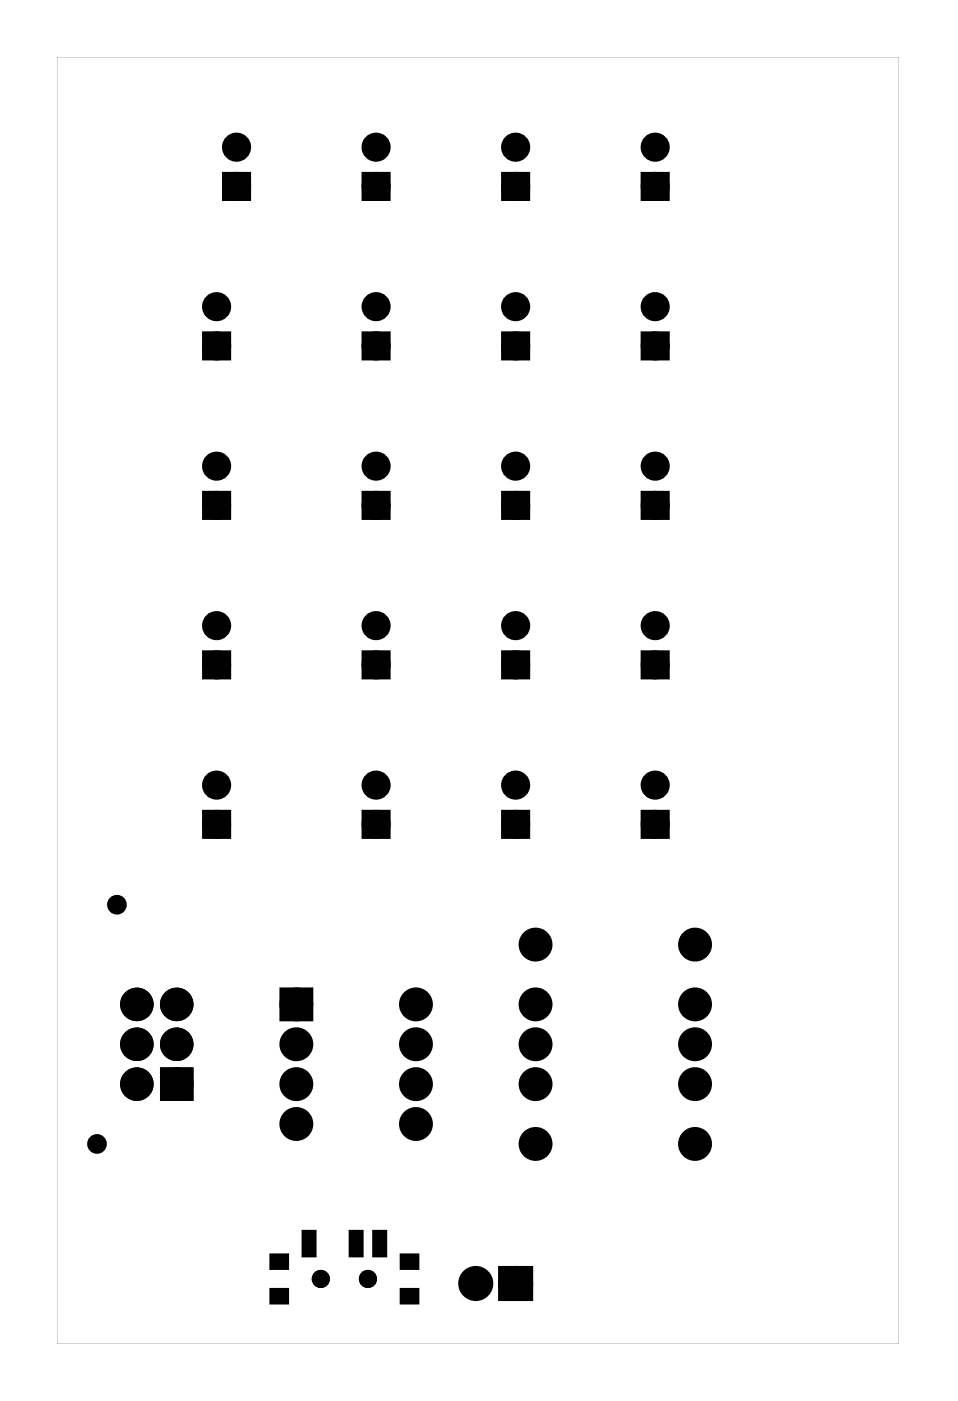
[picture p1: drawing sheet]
<svg xmlns="http://www.w3.org/2000/svg" width="61mm" height="89mm" viewBox="0 0 61 89" stroke-linecap="round" stroke-linejoin="round" font-family="sans-serif">
<g fill="#000">
<path d="M14.5 11.3h1.2v1.2h-1.2zM23.4 11.3h1.2v1.2h-1.2zM32.2 11.3h1.2v1.2h-1.2zM41.1 11.3h1.2v1.2h-1.2zM13.2 31.6h1.2v1.2h-1.2zM13.2 21.4h1.2v1.2h-1.2zM23.4 31.6h1.2v1.2h-1.2zM23.4 21.4h1.2v1.2h-1.2zM32.2 31.6h1.2v1.2h-1.2zM32.2 21.4h1.2v1.2h-1.2zM41.1 31.6h1.2v1.2h-1.2zM41.1 21.4h1.2v1.2h-1.2z"/>
<path d="M13.2 51.9h1.2v1.2h-1.2zM13.2 41.8h1.2v1.2h-1.2zM23.4 51.9h1.2v1.2h-1.2zM23.4 41.8h1.2v1.2h-1.2zM32.2 51.9h1.2v1.2h-1.2zM32.2 41.8h1.2v1.2h-1.2zM41.1 51.9h1.2v1.2h-1.2zM41.1 41.8h1.2v1.2h-1.2zM17.3 80h1v.8h-1zM18.2 63.3h1.4v1.4h-1.4zM19.3 78.5h.7v1.5h-.7zM22.3 78.5h.7v1.5h-.7z"/>
<path d="M23.8 78.5h.7v1.5h-.7zM25.6 80h1v.8h-1zM17.3 82.2h1v.8h-1zM25.6 82.2h1v.8h-1zM32.1 81h1.5v1.5h-1.5z"/>
<path d="M3.6 3.6h53.7v82h-53.7zM3.6 3.6v82h53.7v-82z"/>
<path d="M10.3 68.1h1.9v1.9h-1.9zM10.8 69.1a.51 .51 0 0 0 1 0 .51 .51 0 0 0-1 0z"/>
<path d="M10.3 68.1h1.9v1.9h-1.9zM10.8 69.1a.51 .51 0 0 0 1 0 .51 .51 0 0 0-1 0z"/>
</g>
<g fill="none" stroke="#000" stroke-width=".76" stroke-linecap="butt">
<path d="M18.2 63.3h1.4v1.4h-1.4zM32.1 81h1.5v1.5h-1.5z"/>
<circle cx="18.9" cy="71.6" r=".7"/>
<circle cx="18.9" cy="69.1" r=".7"/>
<circle cx="18.9" cy="66.5" r=".7"/>
<circle cx="18.9" cy="64" r=".7"/>
<circle cx="26.5" cy="71.6" r=".7"/>
<circle cx="26.5" cy="69.1" r=".7"/>
<circle cx="26.5" cy="66.5" r=".7"/>
<circle cx="26.5" cy="64" r=".7"/>
<circle cx="34.1" cy="64" r=".7"/>
<circle cx="34.1" cy="60.2" r=".7"/>
<circle cx="34.1" cy="66.5" r=".7"/>
<circle cx="34.1" cy="69.1" r=".7"/>
<circle cx="34.1" cy="72.9" r=".7"/>
<circle cx="44.3" cy="64" r=".7"/>
<circle cx="44.3" cy="66.5" r=".7"/>
<circle cx="44.3" cy="69.1" r=".7"/>
<circle cx="44.3" cy="60.2" r=".7"/>
<circle cx="44.3" cy="72.9" r=".7"/>
<circle cx="30.3" cy="81.8" r=".74"/>
<circle cx="32.8" cy="81.8" r=".74"/>
</g>
<g fill="#000">
<circle cx="13.8" cy="19.5" r=".6"/>
<circle cx="15.1" cy="9.4" r=".6"/>
<circle cx="15.1" cy="11.9" r=".6"/>
<circle cx="24" cy="9.4" r=".6"/>
<circle cx="24" cy="11.9" r=".6"/>
<circle cx="24" cy="19.5" r=".6"/>
<circle cx="32.8" cy="9.4" r=".6"/>
<circle cx="32.8" cy="11.9" r=".6"/>
<circle cx="32.8" cy="19.5" r=".6"/>
<circle cx="41.7" cy="9.4" r=".6"/>
<circle cx="41.7" cy="11.9" r=".6"/>
<circle cx="41.7" cy="19.5" r=".6"/>
<circle cx="13.8" cy="22" r=".6"/>
<circle cx="13.8" cy="32.2" r=".6"/>
<circle cx="13.8" cy="29.7" r=".6"/>
<circle cx="13.8" cy="39.9" r=".6"/>
<circle cx="24" cy="22" r=".6"/>
<circle cx="24" cy="32.2" r=".6"/>
<circle cx="24" cy="29.7" r=".6"/>
<circle cx="24" cy="39.9" r=".6"/>
<circle cx="32.8" cy="22" r=".6"/>
<circle cx="32.8" cy="29.7" r=".6"/>
<circle cx="32.8" cy="32.2" r=".6"/>
<circle cx="32.8" cy="39.9" r=".6"/>
<circle cx="41.7" cy="22" r=".6"/>
<circle cx="41.7" cy="32.2" r=".6"/>
<circle cx="41.7" cy="29.7" r=".6"/>
<circle cx="41.7" cy="39.9" r=".6"/>
<circle cx="7.4" cy="57.6" r=".35"/>
<circle cx="13.8" cy="42.4" r=".6"/>
<circle cx="13.8" cy="50" r=".6"/>
<circle cx="13.8" cy="52.5" r=".6"/>
<circle cx="24" cy="42.4" r=".6"/>
<circle cx="24" cy="50" r=".6"/>
<circle cx="24" cy="52.5" r=".6"/>
<circle cx="32.8" cy="42.4" r=".6"/>
<circle cx="32.8" cy="50" r=".6"/>
<circle cx="32.8" cy="52.5" r=".6"/>
<circle cx="41.7" cy="42.4" r=".6"/>
<circle cx="41.7" cy="52.5" r=".6"/>
<circle cx="41.7" cy="50" r=".6"/>
<circle cx="6.2" cy="72.9" r=".35"/>
<circle cx="8.7" cy="66.5" r=".72"/>
<circle cx="8.7" cy="69.1" r=".72"/>
<circle cx="8.7" cy="64" r=".72"/>
<circle cx="11.3" cy="66.5" r=".72"/>
<circle cx="11.3" cy="69.1" r=".72"/>
<circle cx="11.3" cy="64" r=".72"/>
<circle cx="18.9" cy="69.1" r=".7"/>
<circle cx="18.9" cy="71.6" r=".7"/>
<circle cx="18.9" cy="66.5" r=".7"/>
<circle cx="18.9" cy="64" r=".7"/>
<circle cx="26.5" cy="69.1" r=".7"/>
<circle cx="26.5" cy="71.6" r=".7"/>
<circle cx="26.5" cy="66.5" r=".7"/>
<circle cx="26.5" cy="64" r=".7"/>
<circle cx="34.1" cy="64" r=".7"/>
<circle cx="34.1" cy="69.1" r=".7"/>
<circle cx="34.1" cy="66.5" r=".7"/>
<circle cx="34.1" cy="60.2" r=".7"/>
<circle cx="34.1" cy="72.9" r=".7"/>
<circle cx="44.3" cy="64" r=".7"/>
<circle cx="44.3" cy="69.1" r=".7"/>
<circle cx="44.3" cy="60.2" r=".7"/>
<circle cx="44.3" cy="66.5" r=".7"/>
<circle cx="44.3" cy="72.9" r=".7"/>
<circle cx="20.4" cy="81.5" r=".45"/>
<circle cx="23.4" cy="81.5" r=".45"/>
<circle cx="30.3" cy="81.8" r=".74"/>
<circle cx="32.8" cy="81.8" r=".74"/>
</g>
<g fill="none" stroke="#000" stroke-width=".69" stroke-linecap="butt">
<circle cx="8.7" cy="69.1" r=".72"/>
<circle cx="8.7" cy="66.5" r=".72"/>
<circle cx="8.7" cy="64" r=".72"/>
<circle cx="11.3" cy="69.1" r=".72"/>
<circle cx="11.3" cy="66.5" r=".72"/>
<circle cx="11.3" cy="64" r=".72"/>
</g>
<g fill="none" stroke="#000" stroke-width=".25">
<path d="M10.3 68.1h1.9v1.9h-1.9zM17.3 80h1v.8h-1zM19.3 78.5h.7v1.5h-.7zM22.3 78.5h.7v1.5h-.7zM23.8 78.5h.7v1.5h-.7zM25.6 80h1v.8h-1zM17.3 82.2h1v.8h-1zM25.6 82.2h1v.8h-1z"/>
<circle cx="11.3" cy="69.1" r=".51"/>
<circle cx="20.4" cy="81.5" r=".45"/>
<circle cx="23.4" cy="81.5" r=".45"/>
</g>
<g fill="none" stroke="#000" stroke-width=".55">
<circle cx="7.4" cy="57.6" r=".35"/>
<circle cx="6.2" cy="72.9" r=".35"/>
</g>
<g fill="none" stroke="#000" stroke-width=".65" stroke-linecap="butt">
<path d="M14.5 11.3h1.2v1.2h-1.2zM23.4 11.3h1.2v1.2h-1.2zM32.2 11.3h1.2v1.2h-1.2zM41.1 11.3h1.2v1.2h-1.2zM13.2 31.6h1.2v1.2h-1.2zM13.2 21.4h1.2v1.2h-1.2zM23.4 31.6h1.2v1.2h-1.2zM23.4 21.4h1.2v1.2h-1.2zM32.2 31.6h1.2v1.2h-1.2zM32.2 21.4h1.2v1.2h-1.2zM41.1 31.6h1.2v1.2h-1.2zM41.1 21.4h1.2v1.2h-1.2z"/>
<path d="M13.2 51.9h1.2v1.2h-1.2zM13.2 41.8h1.2v1.2h-1.2zM23.4 51.9h1.2v1.2h-1.2zM23.4 41.8h1.2v1.2h-1.2zM32.2 51.9h1.2v1.2h-1.2zM32.2 41.8h1.2v1.2h-1.2zM41.1 51.9h1.2v1.2h-1.2zM41.1 41.8h1.2v1.2h-1.2z"/>
<circle cx="13.8" cy="19.5" r=".6"/>
<circle cx="15.1" cy="11.9" r=".6"/>
<circle cx="15.1" cy="9.4" r=".6"/>
<circle cx="24" cy="11.9" r=".6"/>
<circle cx="24" cy="19.5" r=".6"/>
<circle cx="24" cy="9.4" r=".6"/>
<circle cx="32.8" cy="11.9" r=".6"/>
<circle cx="32.8" cy="9.4" r=".6"/>
<circle cx="32.8" cy="19.5" r=".6"/>
<circle cx="41.7" cy="11.9" r=".6"/>
<circle cx="41.7" cy="9.4" r=".6"/>
<circle cx="41.7" cy="19.5" r=".6"/>
<circle cx="13.8" cy="32.2" r=".6"/>
<circle cx="13.8" cy="22" r=".6"/>
<circle cx="13.8" cy="29.7" r=".6"/>
<circle cx="13.8" cy="39.9" r=".6"/>
<circle cx="24" cy="32.2" r=".6"/>
<circle cx="24" cy="22" r=".6"/>
<circle cx="24" cy="39.9" r=".6"/>
<circle cx="24" cy="29.7" r=".6"/>
<circle cx="32.8" cy="32.2" r=".6"/>
<circle cx="32.8" cy="22" r=".6"/>
<circle cx="32.8" cy="29.7" r=".6"/>
<circle cx="32.8" cy="39.9" r=".6"/>
<circle cx="41.7" cy="32.2" r=".6"/>
<circle cx="41.7" cy="22" r=".6"/>
<circle cx="41.7" cy="29.7" r=".6"/>
<circle cx="41.7" cy="39.9" r=".6"/>
<circle cx="13.8" cy="42.4" r=".6"/>
<circle cx="13.8" cy="52.5" r=".6"/>
<circle cx="13.8" cy="50" r=".6"/>
<circle cx="24" cy="52.5" r=".6"/>
<circle cx="24" cy="42.4" r=".6"/>
<circle cx="24" cy="50" r=".6"/>
<circle cx="32.8" cy="42.4" r=".6"/>
<circle cx="32.8" cy="52.5" r=".6"/>
<circle cx="32.8" cy="50" r=".6"/>
<circle cx="41.7" cy="42.4" r=".6"/>
<circle cx="41.7" cy="52.5" r=".6"/>
<circle cx="41.7" cy="50" r=".6"/>
</g>
</svg>
